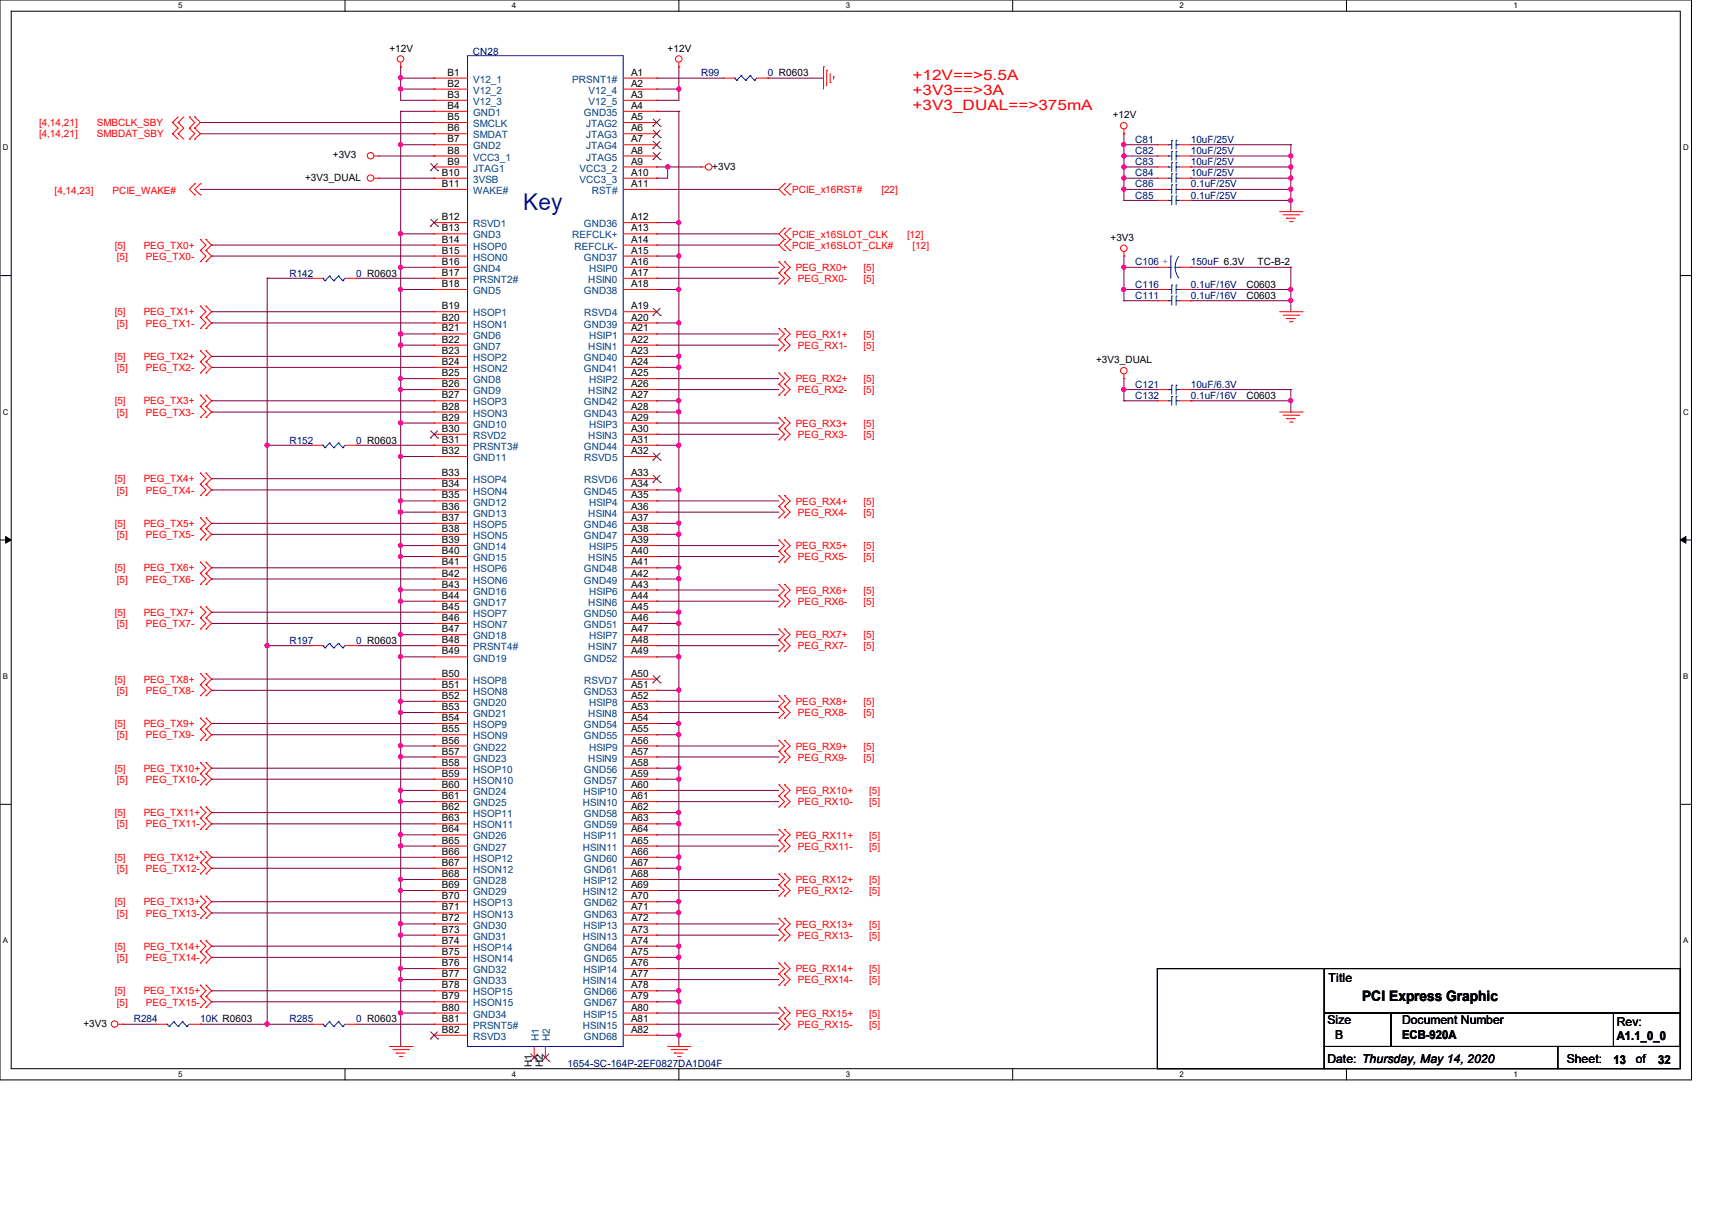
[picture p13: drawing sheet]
<svg xmlns="http://www.w3.org/2000/svg" width="297mm" height="210mm" viewBox="0 0 297 210" stroke-linecap="round" stroke-linejoin="round" font-family="sans-serif">
<defs><g id="words">
<text font-size="4" fill="#00f" x="90.8" y="36.4">Key</text>
<g font-size="2.5" fill="#f00">
<text x="158.3" y="13.8">+12V==&gt;5.5A</text>
<text x="158.3" y="16.4">+3V3==&gt;3A</text>
<text x="158.3" y="19">+3V3_DUAL==&gt;375mA</text>
</g>
<text font-size="2.5" x="236.3" y="173.6">PCI Express Graphic</text>
<g font-size="2.1">
<text x="230.5" y="170.3">Title</text>
<text x="230.3" y="177.6">Size</text>
<text x="243.2" y="177.6">Document Number</text>
<text x="280.5" y="178">Rev:</text>
<text x="230.3" y="184.4">Date: Thursday, May 14, 2020</text>
<text x="231.6" y="180.1">B</text>
<text x="243.2" y="180.2">ECB-920A</text>
<text x="271.8" y="184.4">Sheet:</text>
<text x="279.9" y="184.4">13</text>
<text x="280.5" y="180.4">A1.1_0_0</text>
<text x="283.8" y="184.4">of</text>
<text x="287.7" y="184.4">32</text>
</g>
<g font-size="1.7">
<text x="67.6" y="9">+12V</text>
<text x="115.8" y="9">+12V</text>
<text x="77.6" y="13.1">B1</text>
<text x="77.6" y="15">B2</text>
<text x="77.6" y="17">B3</text>
<text x="109.5" y="13.1">A1</text>
<text x="109.5" y="15">A2</text>
<text x="109.5" y="17">A3</text>
<text x="77.6" y="18.9">B4</text>
<text x="77.6" y="20.8">B5</text>
<text x="77.6" y="22.8">B6</text>
<text x="109.5" y="18.9">A4</text>
<text x="109.5" y="20.8">A5</text>
<text x="109.5" y="22.8">A6</text>
<text x="193" y="20.5">+12V</text>
<text x="57.7" y="27.5">+3V3</text>
<text x="77.6" y="24.7">B7</text>
<text x="77.6" y="26.6">B8</text>
<text x="77.6" y="28.5">B9</text>
<text x="109.5" y="24.7">A7</text>
<text x="109.5" y="26.6">A8</text>
<text x="109.5" y="28.5">A9</text>
<text x="123.6" y="29.4">+3V3</text>
<text x="52.9" y="31.4">+3V3_DUAL</text>
<text x="76.7" y="30.5">B10</text>
<text x="76.7" y="32.4">B11</text>
<text x="109.5" y="30.5">A10</text>
<text x="109.5" y="32.4">A11</text>
<text x="76.7" y="38.2">B12</text>
<text x="76.7" y="40.1">B13</text>
<text x="109.5" y="38.2">A12</text>
<text x="109.5" y="40.1">A13</text>
<text x="192.7" y="41.8">+3V3</text>
<text x="76.7" y="42.1">B14</text>
<text x="76.7" y="44">B15</text>
<text x="76.7" y="45.9">B16</text>
<text x="76.7" y="47.8">B17</text>
<text x="109.5" y="42.1">A14</text>
<text x="109.5" y="44">A15</text>
<text x="109.5" y="45.9">A16</text>
<text x="109.5" y="47.8">A17</text>
<text x="218.1" y="46">TC-B-2</text>
<text x="76.7" y="49.8">B18</text>
<text x="76.7" y="53.6">B19</text>
<text x="109.5" y="49.8">A18</text>
<text x="109.5" y="53.6">A19</text>
<text x="216.2" y="49.9">C0603</text>
<text x="216.2" y="51.8">C0603</text>
<text x="76.7" y="55.6">B20</text>
<text x="76.7" y="57.5">B21</text>
<text x="76.7" y="59.4">B22</text>
<text x="109.5" y="55.6">A20</text>
<text x="109.5" y="57.5">A21</text>
<text x="109.5" y="59.4">A22</text>
<text x="76.7" y="61.4">B23</text>
<text x="76.7" y="63.3">B24</text>
<text x="76.7" y="65.2">B25</text>
<text x="109.5" y="61.4">A23</text>
<text x="109.5" y="63.3">A24</text>
<text x="109.5" y="65.2">A25</text>
<text x="190.2" y="63">+3V3_DUAL</text>
<text x="76.7" y="67.1">B26</text>
<text x="76.7" y="69.1">B27</text>
<text x="76.7" y="71">B28</text>
<text x="109.5" y="67.1">A26</text>
<text x="109.5" y="69.1">A27</text>
<text x="109.5" y="71">A28</text>
<text x="216.2" y="69.2">C0603</text>
<text x="76.7" y="72.9">B29</text>
<text x="76.7" y="74.9">B30</text>
<text x="76.7" y="76.8">B31</text>
<text x="109.5" y="72.9">A29</text>
<text x="109.5" y="74.9">A30</text>
<text x="109.5" y="76.8">A31</text>
<text x="76.7" y="78.7">B32</text>
<text x="76.7" y="82.6">B33</text>
<text x="109.5" y="78.7">A32</text>
<text x="109.5" y="82.6">A33</text>
<text x="76.7" y="84.5">B34</text>
<text x="76.7" y="86.4">B35</text>
<text x="76.7" y="88.4">B36</text>
<text x="109.5" y="84.5">A34</text>
<text x="109.5" y="86.4">A35</text>
<text x="109.5" y="88.4">A36</text>
<text x="76.7" y="90.3">B37</text>
<text x="76.7" y="92.2">B38</text>
<text x="76.7" y="94.2">B39</text>
<text x="109.5" y="90.3">A37</text>
<text x="109.5" y="92.2">A38</text>
<text x="109.5" y="94.2">A39</text>
<text x="76.7" y="100">B42</text>
<text x="76.7" y="101.9">B43</text>
<text x="76.7" y="96.1">B40</text>
<text x="76.7" y="98">B41</text>
<text x="109.5" y="100">A42</text>
<text x="109.5" y="101.9">A43</text>
<text x="109.5" y="96.1">A40</text>
<text x="109.5" y="98">A41</text>
<text x="76.7" y="103.8">B44</text>
<text x="76.7" y="105.7">B45</text>
<text x="76.7" y="107.7">B46</text>
<text x="109.5" y="103.8">A44</text>
<text x="109.5" y="105.7">A45</text>
<text x="109.5" y="107.7">A46</text>
<text x="76.7" y="109.6">B47</text>
<text x="76.7" y="111.5">B48</text>
<text x="76.7" y="113.5">B49</text>
<text x="109.5" y="109.6">A47</text>
<text x="109.5" y="111.5">A48</text>
<text x="109.5" y="113.5">A49</text>
<text x="76.7" y="117.3">B50</text>
<text x="76.7" y="119.3">B51</text>
<text x="109.5" y="117.3">A50</text>
<text x="109.5" y="119.3">A51</text>
<text x="76.7" y="121.2">B52</text>
<text x="76.7" y="123.1">B53</text>
<text x="76.7" y="125">B54</text>
<text x="109.5" y="121.2">A52</text>
<text x="109.5" y="123.1">A53</text>
<text x="109.5" y="125">A54</text>
<text x="76.7" y="127">B55</text>
<text x="76.7" y="128.9">B56</text>
<text x="76.7" y="130.8">B57</text>
<text x="109.5" y="127">A55</text>
<text x="109.5" y="128.9">A56</text>
<text x="109.5" y="130.8">A57</text>
<text x="76.7" y="132.8">B58</text>
<text x="76.7" y="134.7">B59</text>
<text x="76.7" y="136.6">B60</text>
<text x="109.5" y="132.8">A58</text>
<text x="109.5" y="134.7">A59</text>
<text x="109.5" y="136.6">A60</text>
<text x="76.7" y="138.6">B61</text>
<text x="76.7" y="140.5">B62</text>
<text x="76.7" y="142.4">B63</text>
<text x="109.5" y="138.6">A61</text>
<text x="109.5" y="140.5">A62</text>
<text x="109.5" y="142.4">A63</text>
<text x="76.7" y="144.4">B64</text>
<text x="76.7" y="146.3">B65</text>
<text x="76.7" y="148.2">B66</text>
<text x="109.5" y="144.4">A64</text>
<text x="109.5" y="146.3">A65</text>
<text x="109.5" y="148.2">A66</text>
<text x="76.7" y="150.2">B67</text>
<text x="76.7" y="152.1">B68</text>
<text x="76.7" y="154">B69</text>
<text x="76.7" y="156">B70</text>
<text x="109.5" y="150.2">A67</text>
<text x="109.5" y="152.1">A68</text>
<text x="109.5" y="154">A69</text>
<text x="109.5" y="156">A70</text>
<text x="76.7" y="157.9">B71</text>
<text x="76.7" y="159.8">B72</text>
<text x="76.7" y="161.8">B73</text>
<text x="109.5" y="157.9">A71</text>
<text x="109.5" y="159.8">A72</text>
<text x="109.5" y="161.8">A73</text>
<text x="76.7" y="163.7">B74</text>
<text x="76.7" y="165.6">B75</text>
<text x="76.7" y="167.6">B76</text>
<text x="109.5" y="163.7">A74</text>
<text x="109.5" y="165.6">A75</text>
<text x="109.5" y="167.6">A76</text>
<text x="76.7" y="169.5">B77</text>
<text x="76.7" y="171.4">B78</text>
<text x="76.7" y="173.3">B79</text>
<text x="109.5" y="169.5">A77</text>
<text x="109.5" y="171.4">A78</text>
<text x="109.5" y="173.3">A79</text>
<text x="14.5" y="178">+3V3</text>
<text x="76.7" y="175.3">B80</text>
<text x="76.7" y="177.2">B81</text>
<text x="76.7" y="179.1">B82</text>
<text x="109.5" y="175.3">A80</text>
<text x="109.5" y="177.2">A81</text>
<text x="109.5" y="179.1">A82</text>
<text x="92.2" y="185" transform="rotate(-90 92.2 185)">H1</text>
<text x="94.2" y="185" transform="rotate(-90 94.2 185)">H2</text>
</g>
<g font-size="1.7" fill="#000080">
<text x="82" y="9.5">CN28</text>
<text x="121.6" y="13.2">R99</text>
<text x="133.2" y="13.2">0 R0603</text>
<text x="196.9" y="26.7">C82</text>
<text x="196.9" y="28.7">C83</text>
<text x="196.9" y="24.8">C81</text>
<text x="206.6" y="26.7">10uF/25V</text>
<text x="206.6" y="28.7">10uF/25V</text>
<text x="206.6" y="24.8">10uF/25V</text>
<text x="196.9" y="34.5">C85</text>
<text x="196.9" y="30.6">C84</text>
<text x="196.9" y="32.5">C86</text>
<text x="206.6" y="34.5">0.1uF/25V</text>
<text x="206.6" y="30.6">10uF/25V</text>
<text x="206.6" y="32.5">0.1uF/25V</text>
<text x="50.2" y="48">R142</text>
<text x="61.8" y="48">0 R0603</text>
<text x="196.9" y="46">C106</text>
<text x="206.6" y="46">150uF 6.3V</text>
<text x="196.9" y="49.9">C116</text>
<text x="196.9" y="51.8">C111</text>
<text x="206.6" y="49.9">0.1uF/16V</text>
<text x="206.6" y="51.8">0.1uF/16V</text>
<text x="196.9" y="67.3">C121</text>
<text x="196.9" y="69.2">C132</text>
<text x="206.6" y="67.3">10uF/6.3V</text>
<text x="206.6" y="69.2">0.1uF/16V</text>
<text x="50.2" y="76.9">R152</text>
<text x="61.8" y="76.9">0 R0603</text>
<text x="50.2" y="111.7">R197</text>
<text x="61.8" y="111.7">0 R0603</text>
<text x="23.2" y="177.3">R284</text>
<text x="34.7" y="177.3">10K R0603</text>
<text x="50.2" y="177.3">R285</text>
<text x="61.8" y="177.3">0 R0603</text>
<text x="98.5" y="185">1654-SC-164P-2EF0827DA1D04F</text>
</g>
<g font-size="1.7" fill="#004080">
<text x="82.1" y="14.4">V12_1</text>
<text x="82.1" y="16.3">V12_2</text>
<text x="99.3" y="14.4">PRSNT1#</text>
<text x="102.1" y="16.3">V12_4</text>
<text x="82.1" y="18.2">V12_3</text>
<text x="82.1" y="20.1">GND1</text>
<text x="82.1" y="22.1">SMCLK</text>
<text x="101.3" y="20.1">GND35</text>
<text x="101.7" y="22.1">JTAG2</text>
<text x="102.1" y="18.2">V12_5</text>
<text x="82.1" y="24">SMDAT</text>
<text x="82.1" y="25.9">GND2</text>
<text x="82.1" y="27.9">VCC3_1</text>
<text x="82.1" y="29.8">JTAG1</text>
<text x="100.5" y="29.8">VCC3_2</text>
<text x="101.7" y="24">JTAG3</text>
<text x="101.7" y="25.9">JTAG4</text>
<text x="101.7" y="27.9">JTAG5</text>
<text x="82.1" y="31.7">3VSB</text>
<text x="82.1" y="33.7">WAKE#</text>
<text x="100.5" y="31.7">VCC3_3</text>
<text x="102.7" y="33.7">RST#</text>
<text x="82.1" y="39.4">RSVD1</text>
<text x="82.1" y="41.4">GND3</text>
<text x="99.3" y="41.4">REFCLK+</text>
<text x="101.3" y="39.4">GND36</text>
<text x="82.1" y="43.3">HSOP0</text>
<text x="82.1" y="45.2">HSON0</text>
<text x="82.1" y="47.2">GND4</text>
<text x="99.7" y="43.3">REFCLK-</text>
<text x="101.3" y="45.2">GND37</text>
<text x="102.2" y="47.2">HSIP0</text>
<text x="82.1" y="49.1">PRSNT2#</text>
<text x="82.1" y="51">GND5</text>
<text x="101.3" y="51">GND38</text>
<text x="102.1" y="49.1">HSIN0</text>
<text x="82.1" y="54.9">HSOP1</text>
<text x="82.1" y="56.8">HSON1</text>
<text x="82.1" y="58.7">GND6</text>
<text x="101.3" y="56.8">GND39</text>
<text x="101.3" y="54.9">RSVD4</text>
<text x="102.2" y="58.7">HSIP1</text>
<text x="82.1" y="62.6">HSOP2</text>
<text x="82.1" y="64.5">HSON2</text>
<text x="82.1" y="60.7">GND7</text>
<text x="101.3" y="62.6">GND40</text>
<text x="101.3" y="64.5">GND41</text>
<text x="102.1" y="60.7">HSIN1</text>
<text x="82.1" y="66.5">GND8</text>
<text x="82.1" y="68.4">GND9</text>
<text x="82.1" y="70.3">HSOP3</text>
<text x="101.3" y="70.3">GND42</text>
<text x="102.1" y="68.4">HSIN2</text>
<text x="102.2" y="66.5">HSIP2</text>
<text x="82.1" y="72.3">HSON3</text>
<text x="82.1" y="74.2">GND10</text>
<text x="82.1" y="76.1">RSVD2</text>
<text x="101.3" y="72.3">GND43</text>
<text x="102.1" y="76.1">HSIN3</text>
<text x="102.2" y="74.2">HSIP3</text>
<text x="82.1" y="78">PRSNT3#</text>
<text x="82.1" y="80">GND11</text>
<text x="82.1" y="83.8">HSOP4</text>
<text x="101.3" y="78">GND44</text>
<text x="101.3" y="80">RSVD5</text>
<text x="101.3" y="83.8">RSVD6</text>
<text x="82.1" y="85.8">HSON4</text>
<text x="82.1" y="87.7">GND12</text>
<text x="82.1" y="89.6">GND13</text>
<text x="101.3" y="85.8">GND45</text>
<text x="102.1" y="89.6">HSIN4</text>
<text x="102.2" y="87.7">HSIP4</text>
<text x="82.1" y="91.6">HSOP5</text>
<text x="82.1" y="93.5">HSON5</text>
<text x="82.1" y="95.4">GND14</text>
<text x="101.3" y="91.6">GND46</text>
<text x="101.3" y="93.5">GND47</text>
<text x="102.2" y="95.4">HSIP5</text>
<text x="82.1" y="101.2">HSON6</text>
<text x="82.1" y="97.3">GND15</text>
<text x="82.1" y="99.3">HSOP6</text>
<text x="101.3" y="101.2">GND49</text>
<text x="101.3" y="99.3">GND48</text>
<text x="102.1" y="97.3">HSIN5</text>
<text x="82.1" y="103.1">GND16</text>
<text x="82.1" y="105.1">GND17</text>
<text x="82.1" y="107">HSOP7</text>
<text x="101.3" y="107">GND50</text>
<text x="102.1" y="105.1">HSIN6</text>
<text x="102.2" y="103.1">HSIP6</text>
<text x="82.1" y="108.9">HSON7</text>
<text x="82.1" y="110.9">GND18</text>
<text x="82.1" y="112.8">PRSNT4#</text>
<text x="101.3" y="108.9">GND51</text>
<text x="102.1" y="112.8">HSIN7</text>
<text x="102.2" y="110.9">HSIP7</text>
<text x="82.1" y="114.7">GND19</text>
<text x="82.1" y="118.6">HSOP8</text>
<text x="101.3" y="114.7">GND52</text>
<text x="101.3" y="118.6">RSVD7</text>
<text x="82.1" y="120.5">HSON8</text>
<text x="82.1" y="122.4">GND20</text>
<text x="82.1" y="124.4">GND21</text>
<text x="101.3" y="120.5">GND53</text>
<text x="102.1" y="124.4">HSIN8</text>
<text x="102.2" y="122.4">HSIP8</text>
<text x="82.1" y="126.3">HSOP9</text>
<text x="82.1" y="128.2">HSON9</text>
<text x="82.1" y="130.2">GND22</text>
<text x="101.3" y="126.3">GND54</text>
<text x="101.3" y="128.2">GND55</text>
<text x="102.2" y="130.2">HSIP9</text>
<text x="82.1" y="132.1">GND23</text>
<text x="82.1" y="134">HSOP10</text>
<text x="82.1" y="135.9">HSON10</text>
<text x="82.1" y="137.9">GND24</text>
<text x="101.2" y="137.9">HSIP10</text>
<text x="101.3" y="134">GND56</text>
<text x="101.3" y="135.9">GND57</text>
<text x="102.1" y="132.1">HSIN9</text>
<text x="82.1" y="139.8">GND25</text>
<text x="82.1" y="141.7">HSOP11</text>
<text x="82.1" y="143.7">HSON11</text>
<text x="101.1" y="139.8">HSIN10</text>
<text x="101.3" y="141.7">GND58</text>
<text x="101.3" y="143.7">GND59</text>
<text x="82.1" y="145.6">GND26</text>
<text x="82.1" y="147.5">GND27</text>
<text x="82.1" y="149.5">HSOP12</text>
<text x="101.1" y="147.5">HSIN11</text>
<text x="101.2" y="145.6">HSIP11</text>
<text x="101.3" y="149.5">GND60</text>
<text x="82.1" y="151.4">HSON12</text>
<text x="82.1" y="153.3">GND28</text>
<text x="82.1" y="155.2">GND29</text>
<text x="101.1" y="155.2">HSIN12</text>
<text x="101.2" y="153.3">HSIP12</text>
<text x="101.3" y="151.4">GND61</text>
<text x="82.1" y="157.2">HSOP13</text>
<text x="82.1" y="159.1">HSON13</text>
<text x="82.1" y="161">GND30</text>
<text x="101.2" y="161">HSIP13</text>
<text x="101.3" y="157.2">GND62</text>
<text x="101.3" y="159.1">GND63</text>
<text x="82.1" y="163">GND31</text>
<text x="82.1" y="164.9">HSOP14</text>
<text x="82.1" y="166.8">HSON14</text>
<text x="101.1" y="163">HSIN13</text>
<text x="101.3" y="164.9">GND64</text>
<text x="101.3" y="166.8">GND65</text>
<text x="82.1" y="168.8">GND32</text>
<text x="82.1" y="170.7">GND33</text>
<text x="82.1" y="172.6">HSOP15</text>
<text x="101.1" y="170.7">HSIN14</text>
<text x="101.2" y="168.8">HSIP14</text>
<text x="101.3" y="172.6">GND66</text>
<text x="82.1" y="174.5">HSON15</text>
<text x="82.1" y="176.5">GND34</text>
<text x="82.1" y="178.4">PRSNT5#</text>
<text x="101.1" y="178.4">HSIN15</text>
<text x="101.2" y="176.5">HSIP15</text>
<text x="101.3" y="174.5">GND67</text>
<text x="82.1" y="180.3">RSVD3</text>
<text x="93.5" y="180.5" transform="rotate(-90 93.5 180.5)">H1</text>
<text x="95.4" y="180.5" transform="rotate(-90 95.4 180.5)">H2</text>
<text x="101.3" y="180.3">GND68</text>
</g>
<g font-size="1.7" fill="#f00">
<text x="6.8" y="21.9">[4,14,21]</text>
<text x="6.8" y="23.8">[4,14,21]</text>
<text x="16.8" y="21.9">SMBCLK_SBY</text>
<text x="16.8" y="23.8">SMBDAT_SBY</text>
<text x="9.5" y="33.7">[4,14,23]</text>
<text x="19.5" y="33.7">PCIE_WAKE#</text>
<text x="137.5" y="33.5">PCIE_x16RST#</text>
<text x="152.9" y="33.5">[22]</text>
<text x="137.5" y="41.2">PCIE_x16SLOT_CLK</text>
<text x="157.4" y="41.2">[12]</text>
<text x="19.9" y="43.1">[5]</text>
<text x="20.3" y="45">[5]</text>
<text x="24.9" y="43.1">PEG_TX0+</text>
<text x="25.3" y="45">PEG_TX0-</text>
<text x="137.5" y="43.1">PCIE_x16SLOT_CLK#</text>
<text x="138" y="47">PEG_RX0+</text>
<text x="149.8" y="47">[5]</text>
<text x="158.3" y="43.1">[12]</text>
<text x="138.4" y="48.9">PEG_RX0-</text>
<text x="149.8" y="48.9">[5]</text>
<text x="19.9" y="54.7">[5]</text>
<text x="20.3" y="56.6">[5]</text>
<text x="24.9" y="54.7">PEG_TX1+</text>
<text x="25.3" y="56.6">PEG_TX1-</text>
<text x="138" y="58.6">PEG_RX1+</text>
<text x="149.8" y="58.6">[5]</text>
<text x="19.9" y="62.4">[5]</text>
<text x="20.3" y="64.3">[5]</text>
<text x="24.9" y="62.4">PEG_TX2+</text>
<text x="25.3" y="64.3">PEG_TX2-</text>
<text x="138.4" y="60.5">PEG_RX1-</text>
<text x="149.8" y="60.5">[5]</text>
<text x="19.9" y="70.1">[5]</text>
<text x="24.9" y="70.1">PEG_TX3+</text>
<text x="138" y="66.3">PEG_RX2+</text>
<text x="138.4" y="68.2">PEG_RX2-</text>
<text x="149.8" y="66.3">[5]</text>
<text x="149.8" y="68.2">[5]</text>
<text x="20.3" y="72.1">[5]</text>
<text x="25.3" y="72.1">PEG_TX3-</text>
<text x="138" y="74">PEG_RX3+</text>
<text x="138.4" y="75.9">PEG_RX3-</text>
<text x="149.8" y="74">[5]</text>
<text x="149.8" y="75.9">[5]</text>
<text x="19.9" y="83.6">[5]</text>
<text x="24.9" y="83.6">PEG_TX4+</text>
<text x="20.3" y="85.6">[5]</text>
<text x="25.3" y="85.6">PEG_TX4-</text>
<text x="138" y="87.5">PEG_RX4+</text>
<text x="138.4" y="89.4">PEG_RX4-</text>
<text x="149.8" y="87.5">[5]</text>
<text x="149.8" y="89.4">[5]</text>
<text x="19.9" y="91.4">[5]</text>
<text x="20.3" y="93.3">[5]</text>
<text x="24.9" y="91.4">PEG_TX5+</text>
<text x="25.3" y="93.3">PEG_TX5-</text>
<text x="138" y="95.2">PEG_RX5+</text>
<text x="149.8" y="95.2">[5]</text>
<text x="19.9" y="99.1">[5]</text>
<text x="20.3" y="101">[5]</text>
<text x="24.9" y="99.1">PEG_TX6+</text>
<text x="25.3" y="101">PEG_TX6-</text>
<text x="138.4" y="97.2">PEG_RX5-</text>
<text x="149.8" y="97.2">[5]</text>
<text x="19.9" y="106.8">[5]</text>
<text x="24.9" y="106.8">PEG_TX7+</text>
<text x="138" y="103">PEG_RX6+</text>
<text x="138.4" y="104.9">PEG_RX6-</text>
<text x="149.8" y="103">[5]</text>
<text x="149.8" y="104.9">[5]</text>
<text x="20.3" y="108.8">[5]</text>
<text x="25.3" y="108.8">PEG_TX7-</text>
<text x="138" y="110.7">PEG_RX7+</text>
<text x="138.4" y="112.6">PEG_RX7-</text>
<text x="149.8" y="110.7">[5]</text>
<text x="149.8" y="112.6">[5]</text>
<text x="19.9" y="118.4">[5]</text>
<text x="24.9" y="118.4">PEG_TX8+</text>
<text x="20.3" y="120.4">[5]</text>
<text x="25.3" y="120.4">PEG_TX8-</text>
<text x="138" y="122.3">PEG_RX8+</text>
<text x="138.4" y="124.2">PEG_RX8-</text>
<text x="149.8" y="122.3">[5]</text>
<text x="149.8" y="124.2">[5]</text>
<text x="19.9" y="126.2">[5]</text>
<text x="20.3" y="128.1">[5]</text>
<text x="24.9" y="126.2">PEG_TX9+</text>
<text x="25.3" y="128.1">PEG_TX9-</text>
<text x="138" y="130">PEG_RX9+</text>
<text x="138.4" y="131.9">PEG_RX9-</text>
<text x="149.8" y="130">[5]</text>
<text x="149.8" y="131.9">[5]</text>
<text x="19.9" y="133.9">[5]</text>
<text x="20.3" y="135.8">[5]</text>
<text x="24.9" y="133.9">PEG_TX10+</text>
<text x="25.3" y="135.8">PEG_TX10-</text>
<text x="138" y="137.7">PEG_RX10+</text>
<text x="150.8" y="137.7">[5]</text>
<text x="19.9" y="141.6">[5]</text>
<text x="20.3" y="143.5">[5]</text>
<text x="24.9" y="141.6">PEG_TX11+</text>
<text x="25.3" y="143.5">PEG_TX11-</text>
<text x="138.4" y="139.7">PEG_RX10-</text>
<text x="150.8" y="139.7">[5]</text>
<text x="19.9" y="149.3">[5]</text>
<text x="24.9" y="149.3">PEG_TX12+</text>
<text x="138" y="145.5">PEG_RX11+</text>
<text x="138.4" y="147.4">PEG_RX11-</text>
<text x="150.8" y="145.5">[5]</text>
<text x="150.8" y="147.4">[5]</text>
<text x="20.3" y="151.2">[5]</text>
<text x="25.3" y="151.2">PEG_TX12-</text>
<text x="138" y="153.2">PEG_RX12+</text>
<text x="138.4" y="155.1">PEG_RX12-</text>
<text x="150.8" y="153.2">[5]</text>
<text x="150.8" y="155.1">[5]</text>
<text x="19.9" y="157">[5]</text>
<text x="20.3" y="159">[5]</text>
<text x="24.9" y="157">PEG_TX13+</text>
<text x="25.3" y="159">PEG_TX13-</text>
<text x="138" y="160.9">PEG_RX13+</text>
<text x="150.8" y="160.9">[5]</text>
<text x="19.9" y="164.8">[5]</text>
<text x="20.3" y="166.7">[5]</text>
<text x="24.9" y="164.8">PEG_TX14+</text>
<text x="25.3" y="166.7">PEG_TX14-</text>
<text x="138.4" y="162.8">PEG_RX13-</text>
<text x="150.8" y="162.8">[5]</text>
<text x="19.9" y="172.5">[5]</text>
<text x="24.9" y="172.5">PEG_TX15+</text>
<text x="138" y="168.6">PEG_RX14+</text>
<text x="138.4" y="170.5">PEG_RX14-</text>
<text x="150.8" y="168.6">[5]</text>
<text x="150.8" y="170.5">[5]</text>
<text x="20.3" y="174.4">[5]</text>
<text x="25.3" y="174.4">PEG_TX15-</text>
<text x="138" y="176.3">PEG_RX15+</text>
<text x="138.4" y="178.3">PEG_RX15-</text>
<text x="150.8" y="176.3">[5]</text>
<text x="150.8" y="178.3">[5]</text>
</g>
<text font-size="1.7" fill="#00f" x="202.6" y="45.8" transform="rotate(-90 202.6 45.8)">+</text>
<g font-size="1.4">
<text x="30.9" y="1.4">5</text>
<text x="88.8" y="1.4">4</text>
<text x="146.7" y="1.4">3</text>
<text x="204.6" y="1.4">2</text>
<text x="262.6" y="1.4">1</text>
<text x=".5" y="26.1">D</text>
<text x="292" y="26.1">D</text>
<text x=".5" y="71.9">C</text>
<text x="292" y="71.9">C</text>
<text x=".5" y="117.8">B</text>
<text x="292" y="117.8">B</text>
<text x=".5" y="163.6">A</text>
<text x="292" y="163.6">A</text>
<text x="30.9" y="186.8">5</text>
<text x="88.8" y="186.8">4</text>
<text x="146.7" y="186.8">3</text>
<text x="204.6" y="186.8">2</text>
<text x="262.6" y="186.8">1</text>
</g>
</g></defs>
<path d="M0 0h293.5v187.3h-293.5zM1.9 1.9h289.6v183.4h-289.6z" fill="none" stroke="#000" stroke-width=".17"/>
<g fill="#fff">
<path d="M30.9 .2h.8v1.5h-.8z"/>
<path d="M30.9 185.5h.8v1.6h-.8z"/>
</g>
<path d="M59.9 0v1.9M59.9 185.3v2" fill="none" stroke="#000" stroke-width=".17"/>
<g fill="#fff">
<path d="M88.8 .2h.8v1.5h-.8z"/>
<path d="M88.8 185.5h.8v1.6h-.8z"/>
</g>
<path d="M117.8 0v1.9M117.8 185.3v2" fill="none" stroke="#000" stroke-width=".17"/>
<g fill="#fff">
<path d="M146.7 .2h.8v1.5h-.8z"/>
<path d="M146.7 185.5h.8v1.6h-.8z"/>
</g>
<path d="M175.7 0v1.9M175.7 185.3v2" fill="none" stroke="#000" stroke-width=".17"/>
<g fill="#fff">
<path d="M204.6 .2h.8v1.5h-.8z"/>
<path d="M204.6 185.5h.8v1.6h-.8z"/>
</g>
<path d="M233.6 0v1.9M233.6 185.3v2" fill="none" stroke="#000" stroke-width=".17"/>
<g fill="#fff">
<path d="M262.6 .2h.7v1.5h-.7z"/>
<path d="M262.6 185.5h.7v1.6h-.7z"/>
<path d="M.5 24.8h1v1.6h-1z"/>
<path d="M292 24.8h1v1.6h-1z"/>
<path d="M.5 70.7h1v1.5h-1z"/>
<path d="M292 70.7h1v1.5h-1z"/>
</g>
<path d="M0 47.8h1.9M291.5 47.8h2" fill="none" stroke="#000" stroke-width=".17"/>
<g fill="#fff">
<path d="M.5 116.5h.9v1.6h-.9z"/>
<path d="M292 116.5h.9v1.6h-.9z"/>
</g>
<path d="M0 93.6h1.9M291.5 93.6h2" fill="none" stroke="#000" stroke-width=".17"/>
<path d="M1 93l.9 .6-.9 .6zM291.5 93.6l1-.6v1.2z" fill="#000" stroke="#000" stroke-width=".17"/>
<g fill="#fff">
<path d="M.5 162.4h.9v1.5h-.9z"/>
<path d="M292 162.4h.9v1.5h-.9z"/>
</g>
<path d="M0 139.5h1.9M291.5 139.5h2M200.8 168h28.9v17.3h-28.9zM229.7 175.7h11.6v5.8h-11.6zM229.7 168h61.8v7.7h-61.8zM241.3 175.7h50.2v5.8h-50.2zM279.9 175.7h11.6v5.8h-11.6zM229.7 181.5h40.6v3.8h-40.6zM270.3 181.5h21.2v3.8h-21.2z" fill="none" stroke="#000" stroke-width=".17"/>
<g fill="none" stroke="#800040" stroke-width=".17">
<path d="M69.5 15.5h.1M69.5 19.3h.1M69.5 11.6h.1M69.5 13.5h.1M69.5 15.5h5.8M69.5 11.6v5.8h5.8M69.5 13.5h5.8M69.5 19.3h5.8M69.5 19.3v162.2M75.3 17.4h.1M75.3 13.5h.1M75.3 15.5h.1"/>
<path d="M75.3 19.3h.1M113.9 15.5h.1M113.9 17.4h.1M113.9 13.5h.1M113.9 19.3h.1M113.9 15.5h3.9M113.9 13.5h11.6M113.9 19.3h3.9M117.8 11.6h.1M117.8 15.5h.1M117.8 19.3h.1M117.8 11.6v5.8h-3.9"/>
<path d="M117.8 19.3v162.2M133.2 13.5h.1M133.2 13.5h9.7M34.8 32.9h40.5M34.8 21.3h40.5M34.8 23.2h40.5M65.7 30.9h9.6M65.7 27.1h9.6M69.5 25.1h5.8M75.3 21.3h.1M75.3 23.2h.1M75.3 30.9h.1"/>
<path d="M75.3 27.1h.1M75.3 32.9h.1M75.3 25.1h.1M113.9 30.9h.1M113.9 32.9h.1M113.9 38.6h.1M113.9 29h.1M113.9 29h7.7M113.9 32.9h21.2M113.9 38.6h3.9M115.8 29h.1M115.8 29v1.9h-1.9"/>
<path d="M117.8 38.6h.1M195 30.9h.1M195 29h.1M195 27.1h.1M195 32.9h.1M195 34.8h.1M195 25.1h.1M195 23.2h.1M195 29h5.8M195 30.9h5.8M195 32.9h5.8M195 27.1h5.8"/>
<path d="M195 25.1h5.8M195 23.2v11.6M195 34.8h5.8M206.6 34.8h.1M206.6 29h.1M206.6 30.9h.1M206.6 32.9h.1M206.6 29h17.3M206.6 30.9h17.3M206.6 32.9h17.3M206.6 27.1h17.3M206.6 25.1h17.3"/>
<path d="M206.6 34.8h17.3M223.9 32.9h.1M223.9 29h.1M223.9 30.9h.1M223.9 34.8h.1M223.9 25.1h.1M223.9 27.1h.1M223.9 25.1v11.6M36.7 54.1h.1M36.7 56h.1M36.7 42.5h.1M36.7 44.4h.1"/>
<path d="M36.7 42.5h38.6M36.7 56h38.6M36.7 44.4h38.6M36.7 54.1h38.6M46.4 48.3h.1M46.4 48.3h7.7M46.4 48.3v129.3M61.8 48.3h13.5M69.5 57.9h.1M69.5 40.6h.1M69.5 50.2h.1M69.5 46.4h.1"/>
<path d="M69.5 59.9h.1M69.5 40.6h5.8M69.5 46.4h5.8M69.5 57.9h5.8M69.5 59.9h5.8M69.5 50.2h5.8M75.3 48.3h.1M113.9 40.6h.1M113.9 42.5h.1M113.9 46.4h.1M113.9 48.3h.1M113.9 57.9h.1"/>
<path d="M113.9 59.9h.1M113.9 56h.1M113.9 44.4h.1M113.9 50.2h.1M113.9 40.6h21.2M113.9 42.5h21.2M113.9 46.4h21.2M113.9 48.3h21.2M113.9 57.9h21.2M113.9 59.9h21.2M113.9 56h3.9M113.9 44.4h3.9"/>
<path d="M113.9 50.2h3.9M117.8 56h.1M117.8 50.2h.1M117.8 44.4h.1M195 46.4h.1M195 44.4h.1M195 50.2h.1M195 52.2h.1M195 46.4h5.8M195 50.2h5.8M195 44.4v7.8M195 52.2h5.8"/>
<path d="M206.6 46.4h.1M206.6 50.2h.1M206.6 52.2h.1M206.6 46.4h17.3M206.6 50.2h17.3M206.6 52.2h17.3M223.9 46.4h.1M223.9 50.2h.1M223.9 52.2h.1M223.9 46.4v7.7M36.7 61.8h.1M36.7 63.7h.1"/>
<path d="M36.7 69.5h.1M36.7 71.5h.1M36.7 63.7h38.6M36.7 69.5h38.6M36.7 71.5h38.6M36.7 61.8h38.6M46.4 77.2h.1M46.4 77.2h7.7M61.8 77.2h13.5M69.5 79.2h.1M69.5 73.4h.1M69.5 67.6h.1"/>
<path d="M69.5 65.7h.1M69.5 65.7h5.8M69.5 67.6h5.8M69.5 73.4h5.8M69.5 79.2h5.8M75.3 77.2h.1M113.9 65.7h.1M113.9 67.6h.1M113.9 73.4h.1M113.9 75.3h.1M113.9 63.7h.1M113.9 69.5h.1"/>
<path d="M113.9 71.5h.1M113.9 77.2h.1M113.9 61.8h.1M113.9 65.7h21.2M113.9 67.6h21.2M113.9 73.4h21.2M113.9 75.3h21.2M113.9 63.7h3.9M113.9 69.5h3.9M113.9 71.5h3.9M113.9 77.2h3.9M113.9 61.8h3.9"/>
<path d="M117.8 63.7h.1M117.8 77.2h.1M117.8 61.8h.1M117.8 69.5h.1M117.8 71.5h.1M195 67.6h.1M195 69.5h.1M195 65.7h.1M195 67.6h5.8M195 69.5h5.8M195 65.7v3.8M200.8 67.6h.1"/>
<path d="M206.6 69.5h.1M206.6 67.6h17.3M206.6 69.5h17.3M223.9 71.5h.1M223.9 67.6h.1M223.9 69.5h.1M223.9 67.6v3.9M36.7 83h.1M36.7 85h.1M36.7 90.8h.1M36.7 92.7h.1M36.7 98.5h.1"/>
<path d="M36.7 85h38.6M36.7 90.8h38.6M36.7 92.7h38.6M36.7 98.5h38.6M36.7 83h38.6M69.5 96.5h.1M69.5 94.6h.1M69.5 88.8h.1M69.5 86.9h.1M69.5 86.9h5.8M69.5 88.8h5.8M69.5 94.6h5.8"/>
<path d="M69.5 96.5h5.8M113.9 86.9h.1M113.9 88.8h.1M113.9 94.6h.1M113.9 96.5h.1M113.9 85h.1M113.9 90.8h.1M113.9 92.7h.1M113.9 98.5h.1M113.9 86.9h21.2M113.9 88.8h21.2M113.9 94.6h21.2"/>
<path d="M113.9 96.5h21.2M113.9 85h3.9M113.9 90.8h3.9M113.9 92.7h3.9M113.9 98.5h3.9M117.8 90.8h.1M117.8 92.7h.1M117.8 98.5h.1M117.8 85h.1M36.7 100.4h.1M36.7 106.2h.1M36.7 108.1h.1"/>
<path d="M36.7 117.8h.1M36.7 119.7h.1M36.7 119.7h38.6M36.7 106.2h38.6M36.7 108.1h38.6M36.7 100.4h38.6M36.7 117.8h38.6M46.4 112h.1M46.4 112h7.7M61.8 112h13.5M69.5 104.3h.1M69.5 110.1h.1"/>
<path d="M69.5 102.3h.1M69.5 113.9h.1M69.5 102.3h5.8M69.5 104.3h5.8M69.5 110.1h5.8M69.5 113.9h5.8M75.3 112h.1M113.9 102.3h.1M113.9 104.3h.1M113.9 110.1h.1M113.9 112h.1M113.9 119.7h.1"/>
<path d="M113.9 106.2h.1M113.9 108.1h.1M113.9 113.9h.1M113.9 100.4h.1M113.9 102.3h21.2M113.9 104.3h21.2M113.9 110.1h21.2M113.9 112h21.2M113.9 119.7h3.9M113.9 106.2h3.9M113.9 108.1h3.9M113.9 113.9h3.9"/>
<path d="M113.9 100.4h3.9M117.8 113.9h.1M117.8 100.4h.1M117.8 119.7h.1M117.8 106.2h.1M117.8 108.1h.1M36.7 133.2h.1M36.7 135.1h.1M36.7 125.5h.1M36.7 127.4h.1M36.7 125.5h38.6M36.7 127.4h38.6"/>
<path d="M36.7 133.2h38.6M36.7 135.1h38.6M69.5 123.6h.1M69.5 131.3h.1M69.5 139h.1M69.5 121.6h.1M69.5 121.6h5.8M69.5 123.6h5.8M69.5 129.4h5.8M69.5 131.3h5.8M69.5 137.1h5.8M69.5 139h5.8"/>
<path d="M75.3 121.6h.1M75.3 123.6h.1M75.3 129.4h.1M75.3 131.3h.1M75.3 137.1h.1M75.3 139h.1M113.9 121.6h.1M113.9 123.6h.1M113.9 129.4h.1M113.9 131.3h.1M113.9 137.1h.1M113.9 139h.1"/>
<path d="M113.9 125.5h.1M113.9 127.4h.1M113.9 133.2h.1M113.9 135.1h.1M113.9 121.6h21.2M113.9 123.6h21.2M113.9 129.4h21.2M113.9 131.3h21.2M113.9 137.1h21.2M113.9 139h21.2M113.9 125.5h3.9M113.9 127.4h3.9"/>
<path d="M113.9 133.2h3.9M113.9 135.1h3.9M117.8 125.5h.1M117.8 127.4h.1M117.8 133.2h.1M117.8 135.1h.1M36.7 148.7h.1M36.7 150.6h.1M36.7 156.4h.1M36.7 158.3h.1M36.7 140.9h.1M36.7 142.9h.1"/>
<path d="M36.7 140.9h38.6M36.7 142.9h38.6M36.7 148.7h38.6M36.7 150.6h38.6M36.7 156.4h38.6M36.7 158.3h38.6M69.5 146.7h.1M69.5 154.4h.1M69.5 144.8h5.8M69.5 146.7h5.8M69.5 152.5h5.8M69.5 154.4h5.8"/>
<path d="M75.3 144.8h.1M75.3 146.7h.1M75.3 152.5h.1M75.3 154.4h.1M113.9 144.8h.1M113.9 146.7h.1M113.9 152.5h.1M113.9 154.4h.1M113.9 140.9h.1M113.9 142.9h.1M113.9 148.7h.1M113.9 150.6h.1"/>
<path d="M113.9 156.4h.1M113.9 158.3h.1M113.9 144.8h21.2M113.9 146.7h21.2M113.9 152.5h21.2M113.9 154.4h21.2M113.9 140.9h3.9M113.9 142.9h3.9M113.9 148.7h3.9M113.9 150.6h3.9M113.9 156.4h3.9M113.9 158.3h3.9"/>
<path d="M117.8 140.9h.1M117.8 142.9h.1M117.8 148.7h.1M117.8 150.6h.1M117.8 156.4h.1M117.8 158.3h.1M21.3 177.6h.1M21.3 177.6h5.8M34.8 177.6h.1M34.8 177.6h19.3M36.7 164.1h.1M36.7 166h.1"/>
<path d="M36.7 171.8h.1M36.7 173.7h.1M36.7 164.1h38.6M36.7 166h38.6M36.7 171.8h38.6M36.7 173.7h38.6M46.4 177.6h.1M61.8 177.6h13.5M69.5 162.2h.1M69.5 169.9h.1M69.5 175.7h.1M69.5 160.2h5.8"/>
<path d="M69.5 162.2h5.8M69.5 168h5.8M69.5 169.9h5.8M69.5 175.7h5.8M75.3 160.2h.1M75.3 162.2h.1M75.3 168h.1M75.3 169.9h.1M75.3 175.7h.1M75.3 177.6h.1M113.9 160.2h.1M113.9 162.2h.1"/>
<path d="M113.9 168h.1M113.9 169.9h.1M113.9 175.7h.1M113.9 177.6h.1M113.9 164.1h.1M113.9 166h.1M113.9 171.8h.1M113.9 173.7h.1M113.9 179.5h.1M113.9 160.2h21.2M113.9 162.2h21.2M113.9 168h21.2"/>
<path d="M113.9 169.9h21.2M113.9 175.7h21.2M113.9 177.6h21.2M113.9 164.1h3.9M113.9 166h3.9M113.9 171.8h3.9M113.9 173.7h3.9M113.9 179.5h3.9M117.8 164.1h.1M117.8 166h.1M117.8 173.7h.1M117.8 179.5h.1"/>
<path d="M117.8 171.8h.1"/>
</g>
<g fill="#f0f" stroke="#f0f" stroke-width=".17">
<circle cx="117.7" cy="15.4" r=".36"/>
<circle cx="117.7" cy="133.2" r=".36"/>
<circle cx="117.7" cy="127.4" r=".36"/>
<circle cx="117.7" cy="135.1" r=".36"/>
<circle cx="117.7" cy="142.9" r=".36"/>
<circle cx="117.7" cy="140.9" r=".36"/>
<circle cx="117.7" cy="150.6" r=".36"/>
<circle cx="117.7" cy="148.6" r=".36"/>
<circle cx="117.7" cy="156.4" r=".36"/>
<circle cx="117.7" cy="158.3" r=".36"/>
<circle cx="117.7" cy="166" r=".36"/>
<circle cx="117.7" cy="164.1" r=".36"/>
<circle cx="117.7" cy="171.8" r=".36"/>
<circle cx="117.7" cy="173.7" r=".36"/>
<circle cx="117.7" cy="179.5" r=".36"/>
<circle cx="117.7" cy="106.2" r=".36"/>
<circle cx="117.7" cy="119.7" r=".36"/>
<circle cx="117.7" cy="113.9" r=".36"/>
<circle cx="117.7" cy="108.1" r=".36"/>
<circle cx="117.7" cy="84.9" r=".36"/>
<circle cx="117.7" cy="98.4" r=".36"/>
<circle cx="117.7" cy="92.6" r=".36"/>
<circle cx="117.7" cy="100.4" r=".36"/>
<circle cx="117.7" cy="125.5" r=".36"/>
<circle cx="117.7" cy="63.7" r=".36"/>
<circle cx="117.7" cy="69.5" r=".36"/>
<circle cx="117.7" cy="61.8" r=".36"/>
<circle cx="117.7" cy="56" r=".36"/>
<circle cx="117.7" cy="90.7" r=".36"/>
<circle cx="117.7" cy="38.6" r=".36"/>
<circle cx="69.5" cy="13.5" r=".36"/>
<circle cx="69.5" cy="15.4" r=".36"/>
<circle cx="46.3" cy="177.6" r=".36"/>
<circle cx="46.3" cy="112" r=".36"/>
<circle cx="46.3" cy="77.2" r=".36"/>
<circle cx="69.5" cy="121.6" r=".36"/>
<circle cx="69.5" cy="123.5" r=".36"/>
<circle cx="69.5" cy="129.3" r=".36"/>
<circle cx="69.5" cy="131.3" r=".36"/>
<circle cx="69.5" cy="137.1" r=".36"/>
<circle cx="69.5" cy="139" r=".36"/>
<circle cx="69.5" cy="144.8" r=".36"/>
<circle cx="69.5" cy="146.7" r=".36"/>
<circle cx="69.5" cy="152.5" r=".36"/>
<circle cx="69.5" cy="154.4" r=".36"/>
<circle cx="69.5" cy="160.2" r=".36"/>
<circle cx="69.5" cy="162.2" r=".36"/>
<circle cx="69.5" cy="167.9" r=".36"/>
<circle cx="69.5" cy="169.9" r=".36"/>
<circle cx="69.5" cy="175.7" r=".36"/>
<circle cx="69.5" cy="25.1" r=".36"/>
<circle cx="117.7" cy="77.2" r=".36"/>
<circle cx="117.7" cy="71.4" r=".36"/>
<circle cx="115.8" cy="29" r=".37"/>
<circle cx="117.7" cy="50.2" r=".36"/>
<circle cx="117.7" cy="44.4" r=".36"/>
<circle cx="195" cy="67.6" r=".36"/>
<circle cx="195" cy="50.2" r=".36"/>
<circle cx="195" cy="46.3" r=".36"/>
<circle cx="223.9" cy="50.2" r=".36"/>
<circle cx="223.9" cy="69.5" r=".36"/>
<circle cx="223.9" cy="34.7" r=".36"/>
<circle cx="195" cy="32.8" r=".36"/>
<circle cx="195" cy="30.9" r=".36"/>
<circle cx="195" cy="29" r=".36"/>
<circle cx="223.9" cy="29" r=".36"/>
<circle cx="223.9" cy="52.1" r=".36"/>
<circle cx="223.9" cy="30.9" r=".36"/>
<circle cx="223.9" cy="32.8" r=".36"/>
<circle cx="195" cy="27" r=".36"/>
<circle cx="195" cy="25.1" r=".36"/>
<circle cx="223.9" cy="27" r=".36"/>
<circle cx="69.5" cy="50.2" r=".36"/>
<circle cx="69.5" cy="46.3" r=".36"/>
<circle cx="69.5" cy="40.5" r=".36"/>
<circle cx="69.5" cy="104.2" r=".36"/>
<circle cx="69.5" cy="102.3" r=".36"/>
<circle cx="69.5" cy="113.9" r=".36"/>
<circle cx="69.5" cy="110" r=".36"/>
<circle cx="69.5" cy="94.6" r=".36"/>
<circle cx="69.5" cy="96.5" r=".36"/>
<circle cx="69.5" cy="88.8" r=".36"/>
<circle cx="69.5" cy="86.9" r=".36"/>
<circle cx="69.5" cy="79.1" r=".36"/>
<circle cx="69.5" cy="73.3" r=".36"/>
<circle cx="69.5" cy="67.6" r=".36"/>
<circle cx="69.5" cy="65.6" r=".36"/>
<circle cx="69.5" cy="59.8" r=".36"/>
<circle cx="69.5" cy="57.9" r=".36"/>
</g>
<g fill="none" stroke="#f00" stroke-width=".17">
<path d="M69.5 11.6h.1M69.5 10.8v.8M75.3 13.5h.1M75.3 15.5h.1M75.3 17.4h.1M75.3 19.3h.1M75.3 13.5h5.8M75.3 15.5h5.8M75.3 17.4h5.8M75.3 19.3h5.8M108.1 13.5h5.8M108.1 15.5h5.8"/>
<path d="M108.1 17.4h5.8M108.1 19.3h5.8M113.9 13.5h.1M113.9 15.5h.1M113.9 17.4h.1M113.9 19.3h.1M117.8 11.6h.1M117.8 10.8v.8M125.5 13.5h.1M125.5 13.5h1.9M131.3 13.5h1.9M133.2 13.5h.1"/>
<path d="M142.9 11.6h.1M142.9 11.6v3.9M143.4 12.2h.1M143.4 12.2v2.7M144 14.3h.1M144 12.7v1.6M144.6 13.3h.1M144.6 13.3v.4M29.9 21.3h.1M29.9 23.2h.1M29.9 21.3l1 .9-1 1M29.9 23.2l1 .9"/>
<path d="M30.9 21.3h.1M30.9 23.2h.1M30.9 21.3l1 .9-1 1M30.9 20.3l-1 1M30.9 23.2l1 .9M31.9 20.3l-1 1M32.9 22.2h.1M32.9 20.3h.1M32.9 24.1h.1M32.9 20.3l.9 1-.9 .9M32.9 22.2l.9 1-.9 .9M33.8 20.3h.1"/>
<path d="M33.8 22.2h.1M33.8 24.1h.1M33.8 31.9h.1M33.8 33.8h.1M33.8 20.3l1 1-1 .9M33.8 22.2l1 1-1 .9M33.8 31.9l-.9 1 .9 .9M34.8 31.9h.1M34.8 33.8h.1M34.8 31.9l-1 1 1 .9M64.9 30.9h.8M64.9 27.1h.8"/>
<path d="M65.7 30.9h.1M65.7 27.1h.1M75.3 21.3h.1M75.3 23.2h.1M75.3 25.1h.1M75.3 27.1h.1M75.3 29h.1M75.3 30.9h.1M75.3 32.9h.1M75.3 38.6h.1M75.3 29h5.8M75.3 30.9h5.8"/>
<path d="M75.3 27.1h5.8M75.3 25.1h5.8M75.3 32.9h5.8M75.3 21.3h5.8M75.3 23.2h5.8M75.3 38.6h5.8M108.1 29h5.8M108.1 30.9h5.8M108.1 27.1h5.8M108.1 25.1h5.8M108.1 32.9h5.8M108.1 21.3h5.8"/>
<path d="M108.1 23.2h5.8M108.1 38.6h5.8M113.9 21.3h.1M113.9 23.2h.1M113.9 25.1h.1M113.9 27.1h.1M113.9 29h.1M113.9 30.9h.1M113.9 32.9h.1M113.9 38.6h.1M121.6 29h.1M121.6 29h.8"/>
<path d="M136.1 31.9h.1M136.1 33.8h.1M136.1 39.6h.1M136.1 31.9l-1 1 1 .9M136.1 39.6l-1 1 1 .9M137.1 33.8h.1M137.1 31.9h.1M137.1 39.6h.1M137.1 31.9l-1 1 1 .9M137.1 39.6l-1 1 1 .9M195 23.2h.1M195 22.4v.8"/>
<path d="M200.8 27.1h.1M200.8 29h.1M200.8 25.1h.1M200.8 34.8h.1M200.8 30.9h.1M200.8 32.9h.1M200.8 29h1.9M200.8 30.9h1.9M200.8 27.1h1.9M200.8 25.1h1.9M200.8 34.8h1.9M200.8 32.9h1.9"/>
<path d="M204.6 29h2M204.6 30.9h2M204.6 27.1h2M204.6 25.1h2M204.6 34.8h2M204.6 32.9h2M206.6 27.1h.1M206.6 29h.1M206.6 25.1h.1M206.6 34.8h.1M206.6 30.9h.1M206.6 32.9h.1"/>
<path d="M222 36.7h3.9M222.6 37.3h2.7M223.2 37.8h.1M223.2 37.8h1.5M223.7 38.4h.5M224.2 38.4h.1M225.3 37.3h.1M225.9 36.7h.1M34.8 55h.1M34.8 53.1h.1M34.8 57h.1M34.8 43.4h.1"/>
<path d="M34.8 41.5h.1M34.8 45.4h.1M34.8 53.1l.9 1-.9 .9M34.8 55l.9 1-.9 1M34.8 41.5l.9 1-.9 .9M34.8 43.4l.9 1-.9 1M35.7 53.1h.1M35.7 55h.1M35.7 57h.1M35.7 41.5h.1M35.7 43.4h.1M35.7 45.4h.1"/>
<path d="M35.7 53.1l1 1-1 .9M35.7 55l1 1-1 1M35.7 41.5l1 1-1 .9M35.7 43.4l1 1-1 1M54.1 48.3h.1M54.1 48.3h1.9M59.9 48.3h1.9M61.8 48.3h.1M75.3 40.6h.1M75.3 42.5h.1M75.3 44.4h.1M75.3 46.4h.1"/>
<path d="M75.3 48.3h.1M75.3 50.2h.1M75.3 54.1h.1M75.3 56h.1M75.3 57.9h.1M75.3 59.9h.1M75.3 54.1h5.8M75.3 46.4h5.8M75.3 48.3h5.8M75.3 50.2h5.8M75.3 40.6h5.8M75.3 42.5h5.8"/>
<path d="M75.3 44.4h5.8M75.3 56h5.8M75.3 57.9h5.8M75.3 59.9h5.8M108.1 54.1h5.8M108.1 46.4h5.8M108.1 48.3h5.8M108.1 50.2h5.8M108.1 40.6h5.8M108.1 42.5h5.8M108.1 44.4h5.8M108.1 56h5.8"/>
<path d="M108.1 57.9h5.8M108.1 59.9h5.8M113.9 40.6h.1M113.9 42.5h.1M113.9 44.4h.1M113.9 46.4h.1M113.9 48.3h.1M113.9 50.2h.1M113.9 54.1h.1M113.9 56h.1M113.9 57.9h.1M113.9 59.9h.1"/>
<path d="M135.1 45.4h.1M135.1 47.3h.1M135.1 49.2h.1M135.1 57h.1M135.1 58.9h.1M135.1 45.4l1 1-1 .9M135.1 47.3l1 1-1 .9M135.1 57l1 .9-1 1M135.1 58.9l1 1-1 .9M136.1 45.4h.1M136.1 47.3h.1M136.1 49.2h.1"/>
<path d="M136.1 57h.1M136.1 58.9h.1M136.1 41.5h.1M136.1 43.4h.1M136.1 45.4l1 1-1 .9M136.1 47.3l1 1-1 .9M136.1 57l1 .9-1 1M136.1 58.9l1 1-1 .9M136.1 41.5l-1 1 1 .9M137.1 41.5h.1M137.1 43.4h.1M137.1 41.5l-1 1 1 .9"/>
<path d="M195 44.4h.1M195 43.6v.8M200.8 46.4h.1M200.8 50.2h.1M200.8 52.2h.1M200.8 46.4h1.9M200.8 50.2h1.9M200.8 52.2h1.9M204.6 46.4h2M204.6 50.2h2M204.6 52.2h2M206.6 46.4h.1"/>
<path d="M206.6 50.2h.1M206.6 52.2h.1M222 54.1h3.9M222.6 54.7h2.7M223.2 55.2h.1M223.2 55.2h1.5M223.7 55.8h.5M224.2 55.8h.1M225.3 54.7h.1M225.9 54.1h.1M34.8 62.7h.1M34.8 60.8h.1"/>
<path d="M34.8 64.7h.1M34.8 70.5h.1M34.8 68.5h.1M34.8 72.4h.1M34.8 60.8l.9 1-.9 .9M34.8 62.7l.9 1-.9 1M34.8 68.5l.9 1-.9 1M34.8 70.5l.9 1-.9 .9M35.7 60.8h.1M35.7 62.7h.1M35.7 64.7h.1M35.7 68.5h.1"/>
<path d="M35.7 70.5h.1M35.7 72.4h.1M35.7 60.8l1 1-1 .9M35.7 62.7l1 1-1 1M35.7 68.5l1 1-1 1M35.7 70.5l1 1-1 .9M54.1 77.2h.1M54.1 77.2h1.9M59.9 77.2h1.9M61.8 77.2h.1M75.3 61.8h.1M75.3 63.7h.1"/>
<path d="M75.3 65.7h.1M75.3 67.6h.1M75.3 69.5h.1M75.3 71.5h.1M75.3 73.4h.1M75.3 75.3h.1M75.3 77.2h.1M75.3 79.2h.1M75.3 71.5h5.8M75.3 67.6h5.8M75.3 61.8h5.8M75.3 63.7h5.8"/>
<path d="M75.3 65.7h5.8M75.3 69.5h5.8M75.3 73.4h5.8M75.3 75.3h5.8M75.3 77.2h5.8M75.3 79.2h5.8M108.1 71.5h5.8M108.1 67.6h5.8M108.1 61.8h5.8M108.1 63.7h5.8M108.1 65.7h5.8M108.1 69.5h5.8"/>
<path d="M108.1 73.4h5.8M108.1 75.3h5.8M108.1 77.2h5.8M108.1 79.2h5.8M113.9 61.8h.1M113.9 63.7h.1M113.9 65.7h.1M113.9 67.6h.1M113.9 69.5h.1M113.9 71.5h.1M113.9 73.4h.1M113.9 75.3h.1"/>
<path d="M113.9 77.2h.1M113.9 79.2h.1M135.1 60.8h.1M135.1 64.7h.1M135.1 66.6h.1M135.1 68.5h.1M135.1 72.4h.1M135.1 74.3h.1M135.1 76.3h.1M135.1 64.7l1 1-1 .9M135.1 66.6l1 1-1 .9M135.1 72.4l1 1-1 .9"/>
<path d="M135.1 74.3l1 1-1 1M136.1 60.8h.1M136.1 64.7h.1M136.1 66.6h.1M136.1 68.5h.1M136.1 72.4h.1M136.1 74.3h.1M136.1 76.3h.1M136.1 64.7l1 1-1 .9M136.1 66.6l1 1-1 .9M136.1 72.4l1 1-1 .9M136.1 74.3l1 1-1 1"/>
<path d="M195 65.7h.1M195 64.9v.8M200.8 67.6h.1M200.8 69.5h.1M200.8 67.6h1.9M200.8 69.5h1.9M204.6 67.6h2M204.6 69.5h2M206.6 67.6h.1M206.6 69.5h.1M222 71.5h3.9M222.6 72h2.7"/>
<path d="M223.2 72.6h.1M223.2 72.6h1.5M223.7 73.2h.5M224.2 73.2h.1M225.3 72h.1M225.9 71.5h.1M34.8 84h.1M34.8 82h.1M34.8 85.9h.1M34.8 91.7h.1M34.8 89.8h.1M34.8 93.6h.1"/>
<path d="M34.8 99.4h.1M34.8 97.5h.1M34.8 82l.9 1-.9 1M34.8 84l.9 1-.9 .9M34.8 89.8l.9 1-.9 .9M34.8 91.7l.9 1-.9 .9M34.8 97.5l.9 1-.9 .9M34.8 99.4l.9 1-.9 .9M35.7 82h.1M35.7 84h.1M35.7 85.9h.1M35.7 89.8h.1"/>
<path d="M35.7 91.7h.1M35.7 93.6h.1M35.7 97.5h.1M35.7 99.4h.1M35.7 82l1 1-1 1M35.7 84l1 1-1 .9M35.7 89.8l1 1-1 .9M35.7 91.7l1 1-1 .9M35.7 97.5l1 1-1 .9M35.7 99.4l1 1-1 .9M75.3 83h.1M75.3 85h.1"/>
<path d="M75.3 86.9h.1M75.3 88.8h.1M75.3 90.8h.1M75.3 92.7h.1M75.3 94.6h.1M75.3 96.5h.1M75.3 98.5h.1M75.3 83h5.8M75.3 85h5.8M75.3 86.9h5.8M75.3 88.8h5.8M75.3 90.8h5.8"/>
<path d="M75.3 92.7h5.8M75.3 94.6h5.8M75.3 96.5h5.8M75.3 98.5h5.8M108.1 83h5.8M108.1 85h5.8M108.1 86.9h5.8M108.1 88.8h5.8M108.1 90.8h5.8M108.1 92.7h5.8M108.1 94.6h5.8M108.1 96.5h5.8"/>
<path d="M108.1 98.5h5.8M113.9 83h.1M113.9 85h.1M113.9 86.9h.1M113.9 88.8h.1M113.9 90.8h.1M113.9 92.7h.1M113.9 94.6h.1M113.9 96.5h.1M113.9 98.5h.1M135.1 85.9h.1M135.1 87.8h.1"/>
<path d="M135.1 89.8h.1M135.1 93.6h.1M135.1 95.6h.1M135.1 97.5h.1M135.1 85.9l1 1-1 .9M135.1 87.8l1 1-1 1M135.1 93.6l1 1-1 1M135.1 95.6l1 .9-1 1M136.1 85.9h.1M136.1 87.8h.1M136.1 89.8h.1M136.1 93.6h.1"/>
<path d="M136.1 95.6h.1M136.1 97.5h.1M136.1 85.9l1 1-1 .9M136.1 87.8l1 1-1 1M136.1 93.6l1 1-1 1M136.1 95.6l1 .9-1 1M34.8 101.3h.1M34.8 107.1h.1M34.8 105.2h.1M34.8 109.1h.1M34.8 118.7h.1M34.8 116.8h.1"/>
<path d="M34.8 105.2l.9 1-.9 .9M34.8 107.1l.9 1-.9 1M34.8 116.8l.9 1-.9 .9M34.8 118.7l.9 1-.9 .9M35.7 101.3h.1M35.7 105.2h.1M35.7 107.1h.1M35.7 109.1h.1M35.7 116.8h.1M35.7 118.7h.1M35.7 105.2l1 1-1 .9M35.7 107.1l1 1-1 1"/>
<path d="M35.7 116.8l1 1-1 .9M35.7 118.7l1 1-1 .9M54.1 112h.1M54.1 112h1.9M59.9 112h1.9M61.8 112h.1M75.3 100.4h.1M75.3 102.3h.1M75.3 104.3h.1M75.3 106.2h.1M75.3 108.1h.1M75.3 110.1h.1"/>
<path d="M75.3 112h.1M75.3 113.9h.1M75.3 117.8h.1M75.3 119.7h.1M75.3 100.4h5.8M75.3 102.3h5.8M75.3 104.3h5.8M75.3 106.2h5.8M75.3 108.1h5.8M75.3 110.1h5.8M75.3 112h5.8M75.3 113.9h5.8"/>
<path d="M75.3 117.8h5.8M75.3 119.7h5.8M108.1 100.4h5.8M108.1 102.3h5.8M108.1 104.3h5.8M108.1 106.2h5.8M108.1 108.1h5.8M108.1 110.1h5.8M108.1 112h5.8M108.1 113.9h5.8M108.1 117.8h5.8M108.1 119.7h5.8"/>
<path d="M113.9 100.4h.1M113.9 102.3h.1M113.9 104.3h.1M113.9 106.2h.1M113.9 108.1h.1M113.9 110.1h.1M113.9 112h.1M113.9 113.9h.1M113.9 117.8h.1M113.9 119.7h.1M135.1 101.3h.1M135.1 103.3h.1"/>
<path d="M135.1 105.2h.1M135.1 109.1h.1M135.1 111h.1M135.1 112.9h.1M135.1 101.3l1 1-1 1M135.1 103.3l1 1-1 .9M135.1 109.1l1 1-1 .9M135.1 111l1 1-1 .9M136.1 101.3h.1M136.1 103.3h.1M136.1 105.2h.1M136.1 109.1h.1"/>
<path d="M136.1 111h.1M136.1 112.9h.1M136.1 101.3l1 1-1 1M136.1 103.3l1 1-1 .9M136.1 109.1l1 1-1 .9M136.1 111l1 1-1 .9M34.8 120.6h.1M34.8 126.4h.1M34.8 124.5h.1M34.8 128.4h.1M34.8 134.2h.1M34.8 132.2h.1"/>
<path d="M34.8 136.1h.1M34.8 140h.1M34.8 124.5l.9 1-.9 .9M34.8 126.4l.9 1-.9 1M34.8 132.2l.9 1-.9 1M34.8 134.2l.9 .9-.9 1M34.8 140l.9 .9-.9 1M35.7 120.6h.1M35.7 124.5h.1M35.7 126.4h.1M35.7 128.4h.1M35.7 132.2h.1"/>
<path d="M35.7 134.2h.1M35.7 136.1h.1M35.7 140h.1M35.7 124.5l1 1-1 .9M35.7 126.4l1 1-1 1M35.7 132.2l1 1-1 1M35.7 134.2l1 .9-1 1M35.7 140l1 .9-1 1M75.3 121.6h.1M75.3 123.6h.1M75.3 125.5h.1M75.3 127.4h.1"/>
<path d="M75.3 129.4h.1M75.3 131.3h.1M75.3 133.2h.1M75.3 135.1h.1M75.3 137.1h.1M75.3 139h.1M75.3 121.6h5.8M75.3 123.6h5.8M75.3 125.5h5.8M75.3 127.4h5.8M75.3 129.4h5.8M75.3 131.3h5.8"/>
<path d="M75.3 133.2h5.8M75.3 135.1h5.8M75.3 137.1h5.8M75.3 139h5.8M108.1 121.6h5.8M108.1 123.6h5.8M108.1 125.5h5.8M108.1 127.4h5.8M108.1 129.4h5.8M108.1 131.3h5.8M108.1 133.2h5.8M108.1 135.1h5.8"/>
<path d="M108.1 137.1h5.8M108.1 139h5.8M113.9 121.6h.1M113.9 123.6h.1M113.9 125.5h.1M113.9 127.4h.1M113.9 129.4h.1M113.9 131.3h.1M113.9 133.2h.1M113.9 135.1h.1M113.9 137.1h.1M113.9 139h.1"/>
<path d="M135.1 120.6h.1M135.1 122.6h.1M135.1 124.5h.1M135.1 128.4h.1M135.1 130.3h.1M135.1 132.2h.1M135.1 136.1h.1M135.1 138h.1M135.1 140h.1M135.1 120.6l1 1-1 1M135.1 122.6l1 1-1 .9M135.1 128.4l1 1-1 .9"/>
<path d="M135.1 130.3l1 1-1 .9M135.1 136.1l1 1-1 .9M135.1 138l1 1-1 1M136.1 120.6h.1M136.1 122.6h.1M136.1 124.5h.1M136.1 128.4h.1M136.1 130.3h.1M136.1 132.2h.1M136.1 136.1h.1M136.1 138h.1M136.1 140h.1"/>
<path d="M136.1 120.6l1 1-1 1M136.1 122.6l1 1-1 .9M136.1 128.4l1 1-1 .9M136.1 130.3l1 1-1 .9M136.1 136.1l1 1-1 .9M136.1 138l1 1-1 1M34.8 141.9h.1M34.8 143.8h.1M34.8 149.6h.1M34.8 147.7h.1M34.8 151.6h.1M34.8 157.4h.1"/>
<path d="M34.8 155.4h.1M34.8 159.3h.1M34.8 141.9l.9 1-.9 .9M34.8 147.7l.9 1-.9 .9M34.8 149.6l.9 1-.9 1M34.8 155.4l.9 1-.9 1M34.8 157.4l.9 .9-.9 1M35.7 141.9h.1M35.7 143.8h.1M35.7 147.7h.1M35.7 149.6h.1M35.7 151.6h.1"/>
<path d="M35.7 155.4h.1M35.7 157.4h.1M35.7 159.3h.1M35.7 141.9l1 1-1 .9M35.7 147.7l1 1-1 .9M35.7 149.6l1 1-1 1M35.7 155.4l1 1-1 1M35.7 157.4l1 .9-1 1M75.3 140.9h.1M75.3 142.9h.1M75.3 144.8h.1M75.3 146.7h.1"/>
<path d="M75.3 148.7h.1M75.3 150.6h.1M75.3 152.5h.1M75.3 154.4h.1M75.3 156.4h.1M75.3 158.3h.1M75.3 140.9h5.8M75.3 142.9h5.8M75.3 144.8h5.8M75.3 146.7h5.8M75.3 148.7h5.8M75.3 150.6h5.8"/>
<path d="M75.3 152.5h5.8M75.3 154.4h5.8M75.3 156.4h5.8M75.3 158.3h5.8M108.1 140.9h5.8M108.1 142.9h5.8M108.1 144.8h5.8M108.1 146.7h5.8M108.1 148.7h5.8M108.1 150.6h5.8M108.1 152.5h5.8M108.1 154.4h5.8"/>
<path d="M108.1 156.4h5.8M108.1 158.3h5.8M113.9 140.9h.1M113.9 142.9h.1M113.9 144.8h.1M113.9 146.7h.1M113.9 148.7h.1M113.9 150.6h.1M113.9 152.5h.1M113.9 154.4h.1M113.9 156.4h.1M113.9 158.3h.1"/>
<path d="M135.1 143.8h.1M135.1 145.8h.1M135.1 147.7h.1M135.1 151.6h.1M135.1 153.5h.1M135.1 155.4h.1M135.1 159.3h.1M135.1 143.8l1 1-1 1M135.1 145.8l1 .9-1 1M135.1 151.6l1 .9-1 1M135.1 153.5l1 .9-1 1M135.1 159.3l1 .9-1 1"/>
<path d="M136.1 143.8h.1M136.1 145.8h.1M136.1 147.7h.1M136.1 151.6h.1M136.1 153.5h.1M136.1 155.4h.1M136.1 159.3h.1M136.1 143.8l1 1-1 1M136.1 145.8l1 .9-1 1M136.1 151.6l1 .9-1 1M136.1 153.5l1 .9-1 1M136.1 159.3l1 .9-1 1"/>
<path d="M20.5 177.6h.8M21.3 177.6h.1M27.1 177.6h.1M27.1 177.6h1.9M32.9 177.6h1.9M34.8 165.1h.1M34.8 163.2h.1M34.8 167h.1M34.8 172.8h.1M34.8 170.9h.1M34.8 174.7h.1M34.8 177.6h.1"/>
<path d="M34.8 172.8l.9 .9-.9 1M34.8 163.2l.9 .9-.9 1M34.8 165.1l.9 .9-.9 1M34.8 170.9l.9 .9-.9 1M35.7 163.2h.1M35.7 165.1h.1M35.7 167h.1M35.7 170.9h.1M35.7 172.8h.1M35.7 174.7h.1M35.7 165.1l1 .9-1 1M35.7 163.2l1 .9-1 1"/>
<path d="M35.7 170.9l1 .9-1 1M35.7 172.8l1 .9-1 1M54.1 177.6h.1M54.1 177.6h1.9M59.9 177.6h1.9M61.8 177.6h.1M75.3 160.2h.1M75.3 162.2h.1M75.3 164.1h.1M75.3 166h.1M75.3 168h.1M75.3 169.9h.1"/>
<path d="M75.3 171.8h.1M75.3 173.7h.1M75.3 175.7h.1M75.3 177.6h.1M75.3 179.5h.1M75.3 177.6h5.8M75.3 160.2h5.8M75.3 162.2h5.8M75.3 164.1h5.8M75.3 166h5.8M75.3 168h5.8M75.3 169.9h5.8"/>
<path d="M75.3 171.8h5.8M75.3 173.7h5.8M75.3 175.7h5.8M75.3 179.5h5.8M108.1 177.6h5.8M108.1 160.2h5.8M108.1 162.2h5.8M108.1 164.1h5.8M108.1 166h5.8M108.1 168h5.8M108.1 169.9h5.8M108.1 171.8h5.8"/>
<path d="M108.1 173.7h5.8M108.1 175.7h5.8M108.1 179.5h5.8M113.9 160.2h.1M113.9 162.2h.1M113.9 164.1h.1M113.9 166h.1M113.9 168h.1M113.9 169.9h.1M113.9 171.8h.1M113.9 173.7h.1M113.9 175.7h.1"/>
<path d="M113.9 177.6h.1M113.9 179.5h.1M135.1 161.2h.1M135.1 163.2h.1M135.1 167h.1M135.1 168.9h.1M135.1 170.9h.1M135.1 174.7h.1M135.1 176.7h.1M135.1 178.6h.1M135.1 161.2l1 1-1 1M135.1 167l1 1-1 .9"/>
<path d="M135.1 168.9l1 1-1 1M135.1 174.7l1 1-1 1M135.1 176.7l1 .9-1 1M136.1 161.2h.1M136.1 163.2h.1M136.1 167h.1M136.1 168.9h.1M136.1 170.9h.1M136.1 174.7h.1M136.1 176.7h.1M136.1 178.6h.1M136.1 161.2l1 1-1 1"/>
<path d="M136.1 167l1 1-1 .9M136.1 168.9l1 1-1 1M136.1 174.7l1 1-1 1M136.1 176.7l1 .9-1 1M67.6 181.5h3.9M68.2 182h2.7M68.7 182.6h.1M68.7 182.6h1.6M69.3 183.2h.4M69.7 183.2h.1M70.9 182h.1M71.5 181.5h.1"/>
<path d="M92.7 183.4h.1M92.7 181.5v1.9M94.6 183.4h.1M94.6 181.5v1.9M115.8 181.5h3.9M116.4 182h2.7M117 182.6h.1M117 182.6h1.5M117.6 183.2h.4M118 183.2h.1M119.1 182h.1M119.7 181.5h.1"/>
<circle cx="69.5" cy="10.2" r=".56"/>
<circle cx="117.8" cy="10.2" r=".56"/>
<circle cx="64.3" cy="27" r=".56"/>
<circle cx="64.3" cy="30.9" r=".56"/>
<circle cx="123" cy="29" r=".56"/>
<circle cx="195" cy="21.8" r=".56"/>
<circle cx="195" cy="43.1" r=".56"/>
<circle cx="195" cy="64.3" r=".56"/>
<circle cx="19.9" cy="177.6" r=".56"/>
</g>
<g fill="none" stroke="#00f" stroke-width=".17">
<path d="M81.1 9.7h27v171.8h-27zM127.4 13.5h.1M127.4 13.5l.4 .4M127.8 13.9h.1M128.6 13.1h.1M128.6 13.1l-.8 .8M128.6 13.1l.8 .8M129.4 13.9h.1M130.1 13.1h.1M130.1 13.1l.8 .8M130.1 13.1l-.7 .8M130.9 13.9h.1"/>
<path d="M131.3 13.5l-.4 .4M202.7 27.1h.1M202.7 29h.1M202.7 25.1h.1M202.7 34.8h.1M202.7 30.9h.1M202.7 32.9h.1M202.7 27.1h.6M202.7 29h.6M202.7 25.1h.6M202.7 34.8h.6M202.7 30.9h.6"/>
<path d="M202.7 32.9h.6M203.3 26.3h.1M203.3 28.2h.1M203.3 24.3h.1M203.3 34h.1M203.3 30.1h.1M203.3 32h.1M203.3 24.3v1.6M203.3 26.3v1.5M203.3 28.2v1.6M203.3 30.1v1.6M203.3 32v1.6"/>
<path d="M203.3 34v1.5M204 26.3h.1M204 27.1h.1M204 28.2h.1M204 29h.1M204 24.3h.1M204 25.1h.1M204 34h.1M204 34.8h.1M204 30.1h.1M204 30.9h.1M204 32h.1"/>
<path d="M204 32.9h.1M204 27.1h.6M204 24.3v1.6M204 26.3v1.5M204 28.2v1.6M204 30.1v1.6M204 32v1.6M204 34v1.5M204 29h.6M204 25.1h.6M204 34.8h.6M204 30.9h.6"/>
<path d="M204 32.9h.6M56 48.3h.1M56 48.3l.4 .4M56.4 48.7h.1M57.1 47.9h.1M57.1 47.9l-.7 .8M57.1 47.9l.8 .8M57.9 48.7h.1M58.7 47.9h.1M58.7 47.9l.8 .8M58.7 47.9l-.8 .8M59.5 48.7h.1"/>
<path d="M59.9 48.3l-.4 .4M202.7 50.2h.1M202.7 52.2h.1M202.7 46.4h.4M202.7 50.2h.6M202.7 52.2h.6M203.1 46.4h.1M203.1 44.4h.1M203.1 44.4v3.9M203.3 49.4h.1M203.3 51.4h.1M203.3 49.4v1.6"/>
<path d="M203.3 51.4v1.5M203.9 46.4l.2 1.1 .4 .7M203.9 46.4h.7M204 49.4h.1M204 50.2h.1M204 51.4h.1M204 52.2h.1M204 49.4v1.6M204 51.4v1.5M204 50.2h.6M204 52.2h.6M204.5 44.5l-.5 1-.1 .9"/>
<path d="M204.6 46.4h.1M56 77.2h.1M56 77.2l.4 .4M56.4 77.6h.1M57.1 76.8h.1M57.1 76.8l-.7 .8M57.1 76.8l.8 .8M57.9 77.6h.1M58.7 76.8h.1M58.7 76.8l.8 .8M58.7 76.8l-.8 .8M59.5 77.6h.1"/>
<path d="M59.9 77.2l-.4 .4M202.7 67.6h.1M202.7 69.5h.1M202.7 67.6h.6M202.7 69.5h.6M203.3 66.8h.1M203.3 68.7h.1M203.3 66.8v1.6M203.3 68.7v1.6M204 66.8h.1M204 67.6h.1M204 68.7h.1"/>
<path d="M204 69.5h.1M204 66.8v1.6M204 68.7v1.6M204 67.6h.6M204 69.5h.6M56 112h.1M56 112l.4 .4M56.4 112.4h.1M57.1 111.6h.1M57.1 111.6l-.7 .8M57.1 111.6l.8 .8M57.9 112.4h.1"/>
<path d="M58.7 111.6h.1M58.7 111.6l.8 .8M58.7 111.6l-.8 .8M59.5 112.4h.1M59.9 112l-.4 .4M29 177.6h.1M29 177.6l.4 .4M29.4 178h.1M30.1 177.2h.1M30.1 177.2l-.7 .8M30.1 177.2l.8 .8M30.9 178h.1"/>
<path d="M31.7 177.2h.1M31.7 177.2l.7 .8M31.7 177.2l-.8 .8M32.4 178h.1M32.9 177.6l-.5 .4M56 177.6h.1M56 177.6l.4 .4M56.4 178h.1M57.1 177.2h.1M57.1 177.2l-.7 .8M57.1 177.2l.8 .8M57.9 178h.1"/>
<path d="M58.7 177.2h.1M58.7 177.2l.8 .8M58.7 177.2l-.8 .8M59.5 178h.1M59.9 177.6l-.4 .4"/>
</g>
<g fill="none" stroke="#804000" stroke-width=".17">
<path d="M74.7 29.6h.1M74.7 39.2h.1M74.7 28.4l1.2 1.2M74.7 38l1.2 1.2M75.9 28.4l-1.2 1.2M75.9 38l-1.2 1.2M75.9 29.6h.1M75.9 39.2h.1M113.3 21.9h.1M113.3 23.8h.1M113.3 25.7h.1M113.3 27.7h.1"/>
<path d="M113.3 20.7l1.3 1.2M113.3 22.6l1.3 1.2M113.3 24.5l1.3 1.2M113.3 26.5l1.3 1.2M114.5 20.7l-1.2 1.2M114.5 22.6l-1.2 1.2M114.5 24.5l-1.2 1.2M114.5 26.5l-1.2 1.2M114.6 21.9h.1M114.6 23.8h.1M114.6 25.7h.1M114.6 27.7h.1"/>
<path d="M113.3 54.7h.1M113.3 53.5l1.3 1.2M114.5 53.5l-1.2 1.2M114.6 54.7h.1M74.7 75.9h.1M74.7 74.7l1.2 1.2M75.9 74.7l-1.2 1.2M75.9 75.9h.1M113.3 79.8h.1M113.3 78.6l1.3 1.2M114.5 78.6l-1.2 1.2M114.6 79.8h.1"/>
<path d="M113.3 83.7h.1M113.3 82.4l1.3 1.3M114.5 82.4l-1.2 1.3M114.6 83.7h.1M113.3 118.4h.1M113.3 117.2l1.3 1.2M114.5 117.2l-1.2 1.2M114.6 118.4h.1M74.7 178.9l1.2 1.3M75.9 178.9l-1.2 1.3M74.7 180.2h.1M75.9 180.2h.1"/>
<path d="M92 184h.1M92.1 182.8l1.2 1.2M93.3 182.8l-1.3 1.2M93.3 184h.1M94 184h.1M94 182.8l1.2 1.2M95.2 182.8l-1.2 1.2M95.2 184h.1"/>
</g>
<use href="#words"/>
</svg>
